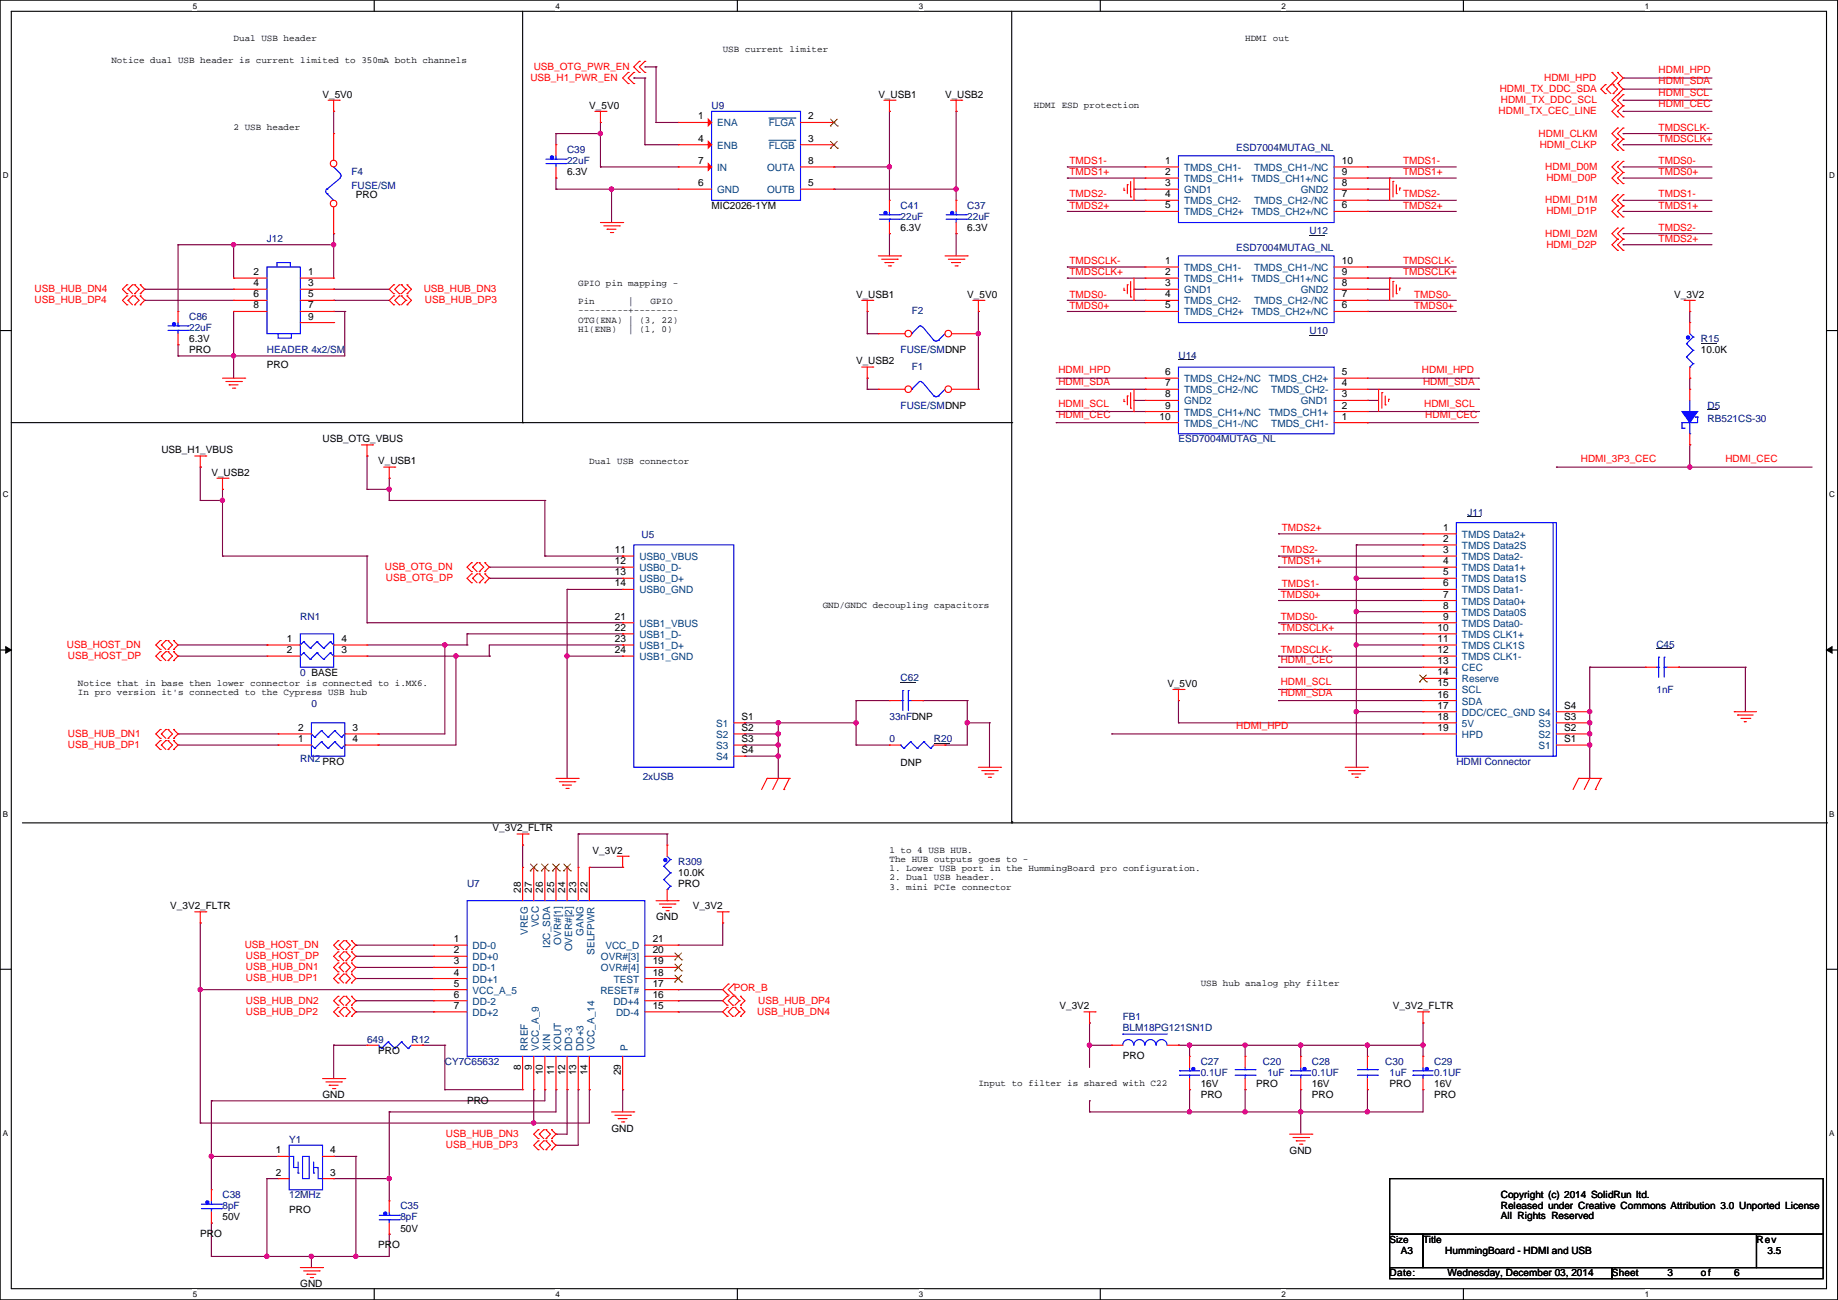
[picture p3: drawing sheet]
<svg xmlns="http://www.w3.org/2000/svg" width="420mm" height="297mm" viewBox="0 0 420 297" stroke-linecap="round" stroke-linejoin="round" font-family="sans-serif">
<defs><g id="words">
<g font-size="2.3" fill="#f00">
<text x="122" y="15.9">USB_OTG_PWR_EN</text>
<text x="379" y="16.8">HDMI_HPD</text>
<text x="121.2" y="18.5">USB_H1_PWR_EN</text>
<text x="342.7" y="21">HDMI_TX_DDC_SDA</text>
<text x="342.9" y="23.6">HDMI_TX_DDC_SCL</text>
<text x="352.8" y="18.5">HDMI_HPD</text>
<text x="379" y="19.3">HDMI_SDA</text>
<text x="379" y="21.8">HDMI_SCL</text>
<text x="342.4" y="26.1">HDMI_TX_CEC_LINE</text>
<text x="379" y="24.4">HDMI_CEC</text>
<text x="379" y="29.9">TMDSCLK-</text>
<text x="351.6" y="31.2">HDMI_CLKM</text>
<text x="351.8" y="33.7">HDMI_CLKP</text>
<text x="379" y="32.4">TMDSCLK+</text>
<text x="244.4" y="37.5">TMDS1-</text>
<text x="244.4" y="40">TMDS1+</text>
<text x="320.6" y="37.5">TMDS1-</text>
<text x="320.6" y="40">TMDS1+</text>
<text x="353.1" y="38.8">HDMI_D0M</text>
<text x="353.4" y="41.3">HDMI_D0P</text>
<text x="379" y="37.5">TMDS0-</text>
<text x="379" y="40">TMDS0+</text>
<text x="244.4" y="45.1">TMDS2-</text>
<text x="244.4" y="47.7">TMDS2+</text>
<text x="320.6" y="45.1">TMDS2-</text>
<text x="320.6" y="47.7">TMDS2+</text>
<text x="353.1" y="46.4">HDMI_D1M</text>
<text x="379" y="45.1">TMDS1-</text>
<text x="379" y="47.7">TMDS1+</text>
<text x="353.4" y="49">HDMI_D1P</text>
<text x="379" y="52.7">TMDS2-</text>
<text x="353.1" y="54">HDMI_D2M</text>
<text x="353.4" y="56.6">HDMI_D2P</text>
<text x="379" y="55.3">TMDS2+</text>
<text x="244.4" y="60.4">TMDSCLK-</text>
<text x="244.4" y="62.9">TMDSCLK+</text>
<text x="320.6" y="60.4">TMDSCLK-</text>
<text x="320.6" y="62.9">TMDSCLK+</text>
<text x="7.9" y="66.7">USB_HUB_DN4</text>
<text x="7.9" y="69.3">USB_HUB_DP4</text>
<text x="96.8" y="66.7">USB_HUB_DN3</text>
<text x="97.1" y="69.3">USB_HUB_DP3</text>
<text x="244.4" y="68">TMDS0-</text>
<text x="244.4" y="70.5">TMDS0+</text>
<text x="323.1" y="70.5">TMDS0+</text>
<text x="323.1" y="68">TMDS0-</text>
<text x="241.9" y="87.9">HDMI_SDA</text>
<text x="241.9" y="85.3">HDMI_HPD</text>
<text x="324.9" y="85.3">HDMI_HPD</text>
<text x="325.2" y="87.9">HDMI_SDA</text>
<text x="241.9" y="95.5">HDMI_CEC</text>
<text x="241.9" y="93">HDMI_SCL</text>
<text x="325.4" y="93">HDMI_SCL</text>
<text x="325.7" y="95.5">HDMI_CEC</text>
<text x="361.2" y="105.7">HDMI_3P3_CEC</text>
<text x="394.3" y="105.7">HDMI_CEC</text>
<text x="292.9" y="121.3">TMDS2+</text>
<text x="87.9" y="130.2">USB_OTG_DN</text>
<text x="292.7" y="126.4">TMDS2-</text>
<text x="292.9" y="128.9">TMDS1+</text>
<text x="88.2" y="132.8">USB_OTG_DP</text>
<text x="292.7" y="136.6">TMDS0+</text>
<text x="292.9" y="134">TMDS1-</text>
<text x="292.7" y="141.6">TMDS0-</text>
<text x="15.3" y="148">USB_HOST_DN</text>
<text x="292.7" y="144.2">TMDSCLK+</text>
<text x="292.7" y="149.3">TMDSCLK-</text>
<text x="15.5" y="150.6">USB_HOST_DP</text>
<text x="292.7" y="151.4">HDMI_CEC</text>
<text x="292.7" y="156.5">HDMI_SCL</text>
<text x="292.7" y="159">HDMI_SDA</text>
<text x="282.5" y="166.6">HDMI_HPD</text>
<text x="15.5" y="170.9">USB_HUB_DP1</text>
<text x="15.5" y="168.3">USB_HUB_DN1</text>
<text x="55.9" y="216.6">USB_HOST_DN</text>
<text x="56.2" y="219.1">USB_HOST_DP</text>
<text x="56.2" y="221.7">USB_HUB_DN1</text>
<text x="56.2" y="224.2">USB_HUB_DP1</text>
<text x="167.7" y="226.5">POR_B</text>
<text x="56.2" y="231.8">USB_HUB_DP2</text>
<text x="56.2" y="229.3">USB_HUB_DN2</text>
<text x="173" y="231.8">USB_HUB_DN4</text>
<text x="173.3" y="229.3">USB_HUB_DP4</text>
<text x="101.9" y="262.3">USB_HUB_DP3</text>
<text x="101.9" y="259.8">USB_HUB_DN3</text>
</g>
<g font-size="2.3">
<text x="73.7" y="22.3">V_5V0</text>
<text x="200.7" y="22.3">V_USB1</text>
<text x="215.9" y="22.3">V_USB2</text>
<text x="134.7" y="24.8">V_5V0</text>
<text x="159.6" y="27.3">1</text>
<text x="184.7" y="27.3">2</text>
<text x="159.6" y="32.4">4</text>
<text x="184.7" y="32.4">3</text>
<text x="129.6" y="40.1">6.3V</text>
<text x="159.6" y="37.5">7</text>
<text x="184.7" y="37.5">8</text>
<text x="266.2" y="37.5">1</text>
<text x="266.2" y="40">2</text>
<text x="306.6" y="40">9</text>
<text x="306.6" y="37.5">10</text>
<text x="81.3" y="45.2">PRO</text>
<text x="159.6" y="42.5">6</text>
<text x="162.6" y="47.7">MIC2026-1YM</text>
<text x="184.7" y="42.5">5</text>
<text x="266.2" y="42.5">3</text>
<text x="266.2" y="45.1">4</text>
<text x="266.2" y="47.6">5</text>
<text x="306.6" y="47.6">6</text>
<text x="306.6" y="45.1">7</text>
<text x="306.6" y="42.5">8</text>
<text x="205.8" y="52.8">6.3V</text>
<text x="221" y="52.8">6.3V</text>
<text x="58" y="62.9">2</text>
<text x="58" y="65.4">4</text>
<text x="70.4" y="62.9">1</text>
<text x="70.4" y="65.4">3</text>
<text x="266.2" y="60.3">1</text>
<text x="266.2" y="62.9">2</text>
<text x="266.2" y="65.4">3</text>
<text x="306.6" y="65.4">8</text>
<text x="306.6" y="62.9">9</text>
<text x="306.6" y="60.3">10</text>
<text x="58" y="67.9">6</text>
<text x="58" y="70.5">8</text>
<text x="70.4" y="67.9">5</text>
<text x="70.4" y="70.5">7</text>
<text x="195.6" y="68">V_USB1</text>
<text x="221" y="68">V_5V0</text>
<text x="266.2" y="67.9">4</text>
<text x="266.2" y="70.5">5</text>
<text x="306.6" y="70.5">6</text>
<text x="306.6" y="67.9">7</text>
<text x="382.6" y="68">V_3V2</text>
<text x="70.4" y="73">9</text>
<text x="43.2" y="78.2">6.3V</text>
<text x="43.2" y="80.7">PRO</text>
<text x="195.6" y="83.3">V_USB2</text>
<text x="388.7" y="80.7">10.0K</text>
<text x="61" y="84">PRO</text>
<text x="266.2" y="85.7">6</text>
<text x="266.2" y="88.3">7</text>
<text x="306.6" y="88.3">4</text>
<text x="306.6" y="85.7">5</text>
<text x="265" y="95.9">10</text>
<text x="266.2" y="90.8">8</text>
<text x="266.2" y="93.3">9</text>
<text x="306.6" y="95.9">1</text>
<text x="306.6" y="93.3">2</text>
<text x="306.6" y="90.8">3</text>
<text x="73.7" y="101">USB_OTG_VBUS</text>
<text x="36.9" y="103.6">USB_H1_VBUS</text>
<text x="86.4" y="106.1">V_USB1</text>
<text x="48.3" y="108.7">V_USB2</text>
<text x="329.7" y="121.3">1</text>
<text x="329.7" y="123.8">2</text>
<text x="140.5" y="126.4">11</text>
<text x="140.5" y="128.9">12</text>
<text x="140.5" y="131.4">13</text>
<text x="329.7" y="126.4">3</text>
<text x="329.7" y="128.9">4</text>
<text x="329.7" y="131.4">5</text>
<text x="140.5" y="134">14</text>
<text x="329.7" y="134">6</text>
<text x="329.7" y="136.5">7</text>
<text x="140.5" y="141.6">21</text>
<text x="329.7" y="141.6">9</text>
<text x="329.7" y="139.1">8</text>
<text x="65.6" y="146.7">1</text>
<text x="65.6" y="149.2">2</text>
<text x="78" y="149.2">3</text>
<text x="78" y="146.7">4</text>
<text x="140.5" y="144.1">22</text>
<text x="140.5" y="146.7">23</text>
<text x="140.5" y="149.2">24</text>
<text x="328.5" y="149.2">12</text>
<text x="328.5" y="146.7">11</text>
<text x="328.5" y="144.1">10</text>
<text x="328.5" y="154.3">14</text>
<text x="328.5" y="151.8">13</text>
<text x="266.7" y="156.9">V_5V0</text>
<text x="328.5" y="161.9">17</text>
<text x="328.5" y="159.4">16</text>
<text x="328.5" y="156.8">15</text>
<text x="357.4" y="161.9">S4</text>
<text x="68.1" y="167">2</text>
<text x="80.6" y="167">3</text>
<text x="169.5" y="164.5">S1</text>
<text x="169.5" y="167">S2</text>
<text x="328.5" y="167">19</text>
<text x="328.5" y="164.5">18</text>
<text x="357.4" y="167">S2</text>
<text x="357.4" y="164.5">S3</text>
<text x="68.1" y="169.5">1</text>
<text x="80.6" y="169.5">4</text>
<text x="169.5" y="169.5">S3</text>
<text x="169.5" y="172.1">S4</text>
<text x="357.4" y="169.5">S1</text>
<text x="205.8" y="175">DNP</text>
<text x="112.6" y="189.9">V_3V2_FLTR</text>
<text x="135.4" y="195">V_3V2</text>
<text x="155" y="200.1">10.0K</text>
<text x="155" y="202.6">PRO</text>
<text x="38.9" y="207.7">V_3V2_FLTR</text>
<text x="119" y="204" transform="rotate(-90 119 204)">28</text>
<text x="121.5" y="204" transform="rotate(-90 121.5 204)">27</text>
<text x="124.1" y="204" transform="rotate(-90 124.1 204)">26</text>
<text x="126.6" y="204" transform="rotate(-90 126.6 204)">25</text>
<text x="129.2" y="204" transform="rotate(-90 129.2 204)">24</text>
<text x="131.7" y="204" transform="rotate(-90 131.7 204)">23</text>
<text x="134.2" y="204" transform="rotate(-90 134.2 204)">22</text>
<text x="158.3" y="207.7">V_3V2</text>
<text x="103.7" y="215.3">1</text>
<text x="149.1" y="215.3">21</text>
<text x="149.9" y="210.3">GND</text>
<text x="103.7" y="217.8">2</text>
<text x="103.7" y="220.3">3</text>
<text x="149.1" y="220.3">19</text>
<text x="149.1" y="217.8">20</text>
<text x="103.7" y="222.9">4</text>
<text x="103.7" y="225.4">5</text>
<text x="103.7" y="228">6</text>
<text x="149.1" y="228">16</text>
<text x="149.1" y="225.4">17</text>
<text x="149.1" y="222.9">18</text>
<text x="103.7" y="230.5">7</text>
<text x="149.1" y="230.5">15</text>
<text x="242.1" y="230.6">V_3V2</text>
<text x="318.3" y="230.6">V_3V2_FLTR</text>
<text x="86.4" y="240.7">PRO</text>
<text x="119" y="244.4" transform="rotate(-90 119 244.4)">8</text>
<text x="121.5" y="244.4" transform="rotate(-90 121.5 244.4)">9</text>
<text x="124.1" y="245.7" transform="rotate(-90 124.1 245.7)">10</text>
<text x="126.6" y="245.7" transform="rotate(-90 126.6 245.7)">11</text>
<text x="129.2" y="245.7" transform="rotate(-90 129.2 245.7)">12</text>
<text x="131.7" y="245.7" transform="rotate(-90 131.7 245.7)">13</text>
<text x="134.2" y="245.7" transform="rotate(-90 134.2 245.7)">14</text>
<text x="141.9" y="245.7" transform="rotate(-90 141.9 245.7)">29</text>
<text x="256.6" y="242">PRO</text>
<text x="73.7" y="250.9">GND</text>
<text x="274.4" y="248.4">16V</text>
<text x="274.4" y="250.9">PRO</text>
<text x="287.1" y="248.4">PRO</text>
<text x="299.8" y="248.4">16V</text>
<text x="299.8" y="250.9">PRO</text>
<text x="317.5" y="248.4">PRO</text>
<text x="327.7" y="248.4">16V</text>
<text x="327.7" y="250.9">PRO</text>
<text x="106.7" y="252.2">PRO</text>
<text x="63" y="263.5">1</text>
<text x="75.5" y="263.5">4</text>
<text x="139.7" y="258.5">GND</text>
<text x="294.7" y="263.6">GND</text>
<text x="63" y="268.6">2</text>
<text x="75.5" y="268.6">3</text>
<text x="342.9" y="273.8">Copyright (c) 2014 SolidRun ltd.</text>
<text x="50.8" y="278.8">50V</text>
<text x="66.1" y="277.1">PRO</text>
<text x="91.5" y="281.4">50V</text>
<text x="342.9" y="276.1">Released under Creative Commons Attribution 3.0 Unported License</text>
<text x="342.9" y="278.5">All Rights Reserved</text>
<text x="45.8" y="282.6">PRO</text>
<text x="86.4" y="285.2">PRO</text>
<text x="320.1" y="286.5">A3</text>
<text x="325.2" y="283.9">Title</text>
<text x="330.2" y="286.5">HummingBoard - HDMI and USB</text>
<text x="401.4" y="283.9">Rev</text>
<text x="403.9" y="286.5">3.5</text>
<text x="317.5" y="291.5">Date:</text>
<text x="330.8" y="291.5">Wednesday, December 03, 2014</text>
<text x="368.3" y="291.5">Sheet</text>
<text x="381" y="291.5">3</text>
<text x="388.7" y="291.5">of</text>
<text x="396.3" y="291.5">6</text>
<text x="68.6" y="294.1">GND</text>
</g>
<g font-size="2.3" fill="#000080">
<text x="162.6" y="24.8">U9</text>
<text x="129.6" y="35">C39</text>
<text x="282.5" y="34.5">ESD7004MUTAG_NL</text>
<text x="80.3" y="40.1">F4</text>
<text x="129.6" y="37.5">22uF</text>
<text x="80.3" y="43.1">FUSE/SM</text>
<text x="205.8" y="47.7">C41</text>
<text x="221" y="47.7">C37</text>
<text x="205.8" y="50.2">22uF</text>
<text x="221" y="50.2">22uF</text>
<text x="299.3" y="53.5">U12</text>
<text x="61" y="55.3">J12</text>
<text x="282.5" y="57.3">ESD7004MUTAG_NL</text>
<text x="208.3" y="71.8">F2</text>
<text x="43.2" y="73.1">C86</text>
<text x="43.2" y="75.6">22uF</text>
<text x="299.3" y="76.4">U10</text>
<text x="61" y="80.7">HEADER 4x2/SM</text>
<text x="205.8" y="80.7">FUSE/SMDNP</text>
<text x="269.3" y="82">U14</text>
<text x="388.7" y="78.2">R15</text>
<text x="208.3" y="84.5">F1</text>
<text x="205.8" y="93.4">FUSE/SMDNP</text>
<text x="390.2" y="93.4">D5</text>
<text x="269.3" y="101">ESD7004MUTAG_NL</text>
<text x="390.2" y="96.5">RB521CS-30</text>
<text x="335.3" y="117.8">J11</text>
<text x="146.6" y="122.9">U5</text>
<text x="68.6" y="141.7">RN1</text>
<text x="378.5" y="148">C45</text>
<text x="68.6" y="154.4">0 BASE</text>
<text x="205.8" y="155.6">C62</text>
<text x="71.2" y="161.5">0</text>
<text x="378.5" y="158.4">1nF</text>
<text x="203.2" y="164.5">33nFDNP</text>
<text x="203.2" y="169.6">0</text>
<text x="213.4" y="169.6">R20</text>
<text x="68.6" y="174.2">RN2 PRO</text>
<text x="146.9" y="178.3">2xUSB</text>
<text x="332.8" y="174.7">HDMI Connector</text>
<text x="155" y="197.6">R309</text>
<text x="106.7" y="202.6">U7</text>
<text x="256.6" y="233.1">FB1</text>
<text x="83.9" y="238.2">649</text>
<text x="94" y="238.2">R12</text>
<text x="256.6" y="235.7">BLM18PG121SN1D</text>
<text x="101.6" y="243.3">CY7C65632</text>
<text x="274.4" y="243.3">C27</text>
<text x="274.4" y="245.8">0.1UF</text>
<text x="288.6" y="243.3">C20</text>
<text x="289.6" y="245.8">1uF</text>
<text x="299.8" y="243.3">C28</text>
<text x="299.8" y="245.8">0.1UF</text>
<text x="316.5" y="243.3">C30</text>
<text x="317.5" y="245.8">1uF</text>
<text x="327.7" y="243.3">C29</text>
<text x="327.7" y="245.8">0.1UF</text>
<text x="66.1" y="261.1">Y1</text>
<text x="50.8" y="273.8">C38</text>
<text x="66.1" y="273.8">12MHz</text>
<text x="50.8" y="276.3">8pF</text>
<text x="91.5" y="276.3">C35</text>
<text x="91.5" y="278.8">8pF</text>
</g>
<g font-size="2.3" fill="#004080">
<text x="163.9" y="28.9">ENA</text>
<text x="175.7" y="28.9">FLGA</text>
<text x="163.9" y="34">ENB</text>
<text x="175.7" y="34">FLGB</text>
<text x="163.9" y="39.1">IN</text>
<text x="175.3" y="39.1">OUTA</text>
<text x="270.6" y="39.1">TMDS_CH1-</text>
<text x="270.6" y="41.6">TMDS_CH1+</text>
<text x="286" y="41.6">TMDS_CH1+/NC</text>
<text x="286.6" y="39.1">TMDS_CH1-/NC</text>
<text x="163.9" y="44.1">GND</text>
<text x="175.3" y="44.1">OUTB</text>
<text x="270.6" y="44.1">GND1</text>
<text x="270.6" y="46.7">TMDS_CH2-</text>
<text x="286.6" y="46.7">TMDS_CH2-/NC</text>
<text x="297.2" y="44.1">GND2</text>
<text x="270.6" y="49.2">TMDS_CH2+</text>
<text x="286" y="49.2">TMDS_CH2+/NC</text>
<text x="270.6" y="61.9">TMDS_CH1-</text>
<text x="270.6" y="64.5">TMDS_CH1+</text>
<text x="286" y="64.5">TMDS_CH1+/NC</text>
<text x="286.6" y="61.9">TMDS_CH1-/NC</text>
<text x="270.6" y="67">GND1</text>
<text x="270.6" y="69.5">TMDS_CH2-</text>
<text x="286.6" y="69.5">TMDS_CH2-/NC</text>
<text x="297.2" y="67">GND2</text>
<text x="270.6" y="72.1">TMDS_CH2+</text>
<text x="286" y="72.1">TMDS_CH2+/NC</text>
<text x="270.6" y="87.3">TMDS_CH2+/NC</text>
<text x="270.6" y="89.9">TMDS_CH2-/NC</text>
<text x="289.9" y="87.3">TMDS_CH2+</text>
<text x="290.5" y="89.9">TMDS_CH2-</text>
<text x="270.6" y="92.4">GND2</text>
<text x="270.6" y="94.9">TMDS_CH1+/NC</text>
<text x="289.9" y="94.9">TMDS_CH1+</text>
<text x="297.2" y="92.4">GND1</text>
<text x="270.6" y="97.5">TMDS_CH1-/NC</text>
<text x="290.5" y="97.5">TMDS_CH1-</text>
<text x="334.1" y="122.9">TMDS Data2+</text>
<text x="334.1" y="125.4">TMDS Data2S</text>
<text x="146.1" y="128">USB0_VBUS</text>
<text x="146.1" y="130.5">USB0_D-</text>
<text x="334.1" y="128">TMDS Data2-</text>
<text x="334.1" y="130.5">TMDS Data1+</text>
<text x="146.1" y="133">USB0_D+</text>
<text x="146.1" y="135.6">USB0_GND</text>
<text x="334.1" y="133">TMDS Data1S</text>
<text x="334.1" y="135.6">TMDS Data1-</text>
<text x="146.1" y="143.2">USB1_VBUS</text>
<text x="334.1" y="138.1">TMDS Data0+</text>
<text x="334.1" y="143.2">TMDS Data0-</text>
<text x="334.1" y="140.7">TMDS Data0S</text>
<text x="146.1" y="145.7">USB1_D-</text>
<text x="146.1" y="148.3">USB1_D+</text>
<text x="334.1" y="148.3">TMDS CLK1S</text>
<text x="334.1" y="145.7">TMDS CLK1+</text>
<text x="146.1" y="150.8">USB1_GND</text>
<text x="334.1" y="155.9">Reserve</text>
<text x="334.1" y="153.4">CEC</text>
<text x="334.1" y="150.8">TMDS CLK1-</text>
<text x="334.1" y="161">SDA</text>
<text x="334.1" y="158.4">SCL</text>
<text x="163.6" y="166.1">S1</text>
<text x="334.1" y="166.1">5V</text>
<text x="334.1" y="163.5">DDC/CEC_GND S4</text>
<text x="351.6" y="166.1">S3</text>
<text x="163.6" y="168.6">S2</text>
<text x="163.6" y="171.1">S3</text>
<text x="163.6" y="173.7">S4</text>
<text x="334.1" y="168.6">HPD</text>
<text x="351.6" y="168.6">S2</text>
<text x="351.6" y="171.1">S1</text>
<text x="120.6" y="213.5" transform="rotate(-90 120.6 213.5)">VREG</text>
<text x="123.1" y="211.9" transform="rotate(-90 123.1 211.9)">VCC</text>
<text x="128.2" y="215.8" transform="rotate(-90 128.2 215.8)">OVR#[1]</text>
<text x="133.3" y="213.8" transform="rotate(-90 133.3 213.8)">GANG</text>
<text x="108" y="216.9">DD-0</text>
<text x="108" y="219.4">DD+0</text>
<text x="108" y="221.9">DD-1</text>
<text x="125.7" y="216.6" transform="rotate(-90 125.7 216.6)">I2C_SDA</text>
<text x="130.8" y="217.3" transform="rotate(-90 130.8 217.3)">OVER#[2]</text>
<text x="135.8" y="218.1" transform="rotate(-90 135.8 218.1)">SELFPWR</text>
<text x="137.3" y="221.9">OVR#[4]</text>
<text x="137.3" y="219.4">OVR#[3]</text>
<text x="138.3" y="216.9">VCC_D</text>
<text x="108" y="224.5">DD+1</text>
<text x="108" y="227">VCC_A_5</text>
<text x="137.2" y="227">RESET#</text>
<text x="140.3" y="224.5">TEST</text>
<text x="108" y="229.6">DD-2</text>
<text x="108" y="232.1">DD+2</text>
<text x="140.2" y="229.6">DD+4</text>
<text x="140.8" y="232.1">DD-4</text>
<text x="120.6" y="240.1" transform="rotate(-90 120.6 240.1)">RREF</text>
<text x="123.1" y="240.1" transform="rotate(-90 123.1 240.1)">VCC_A_9</text>
<text x="125.7" y="240.1" transform="rotate(-90 125.7 240.1)">XIN</text>
<text x="128.2" y="240.1" transform="rotate(-90 128.2 240.1)">XOUT</text>
<text x="130.8" y="240.1" transform="rotate(-90 130.8 240.1)">DD-3</text>
<text x="133.3" y="240.1" transform="rotate(-90 133.3 240.1)">DD+3</text>
<text x="135.8" y="240.1" transform="rotate(-90 135.8 240.1)">VCC_A_14</text>
<text x="143.5" y="240.1" transform="rotate(-90 143.5 240.1)">P</text>
</g>
<text font-size="2.2" x="317.5" y="283.9">Size</text>
<g font-size="2.1">
<text x="53.4" y="9.4">Dual USB header</text>
<text x="165.1" y="11.9">USB current limiter</text>
<text x="284.5" y="9.4">HDMI out</text>
<text x="25.4" y="14.5">Notice dual USB header is current limited to 350mA both channels</text>
<text x="53.4" y="29.7">2 USB header</text>
<text x="236.3" y="24.6">HDMI ESD protection</text>
<text x="132.1" y="65.3">GPIO pin mapping -</text>
<text x="132.1" y="69.5">Pin</text>
<text x="132.1" y="71.6">---------+--------</text>
<text x="143.6" y="69.5">|</text>
<text x="148.6" y="69.5">GPIO</text>
<text x="132.1" y="73.7">OTG(ENA) | (3, 22)</text>
<text x="132.1" y="75.8">H1(ENB)</text>
<text x="143.6" y="75.8">| (1, 0)</text>
<text x="134.7" y="105.9">Dual USB connector</text>
<text x="188" y="138.9">GND/GNDC decoupling capacitors</text>
<text x="17.8" y="156.7">Notice that in base then lower connector is connected to i.MX6.</text>
<text x="17.8" y="158.8">In pro version it's connected to the Cypress USB hub</text>
<text x="203.2" y="194.8">1 to 4 USB HUB.</text>
<text x="203.2" y="196.9">The HUB outputs goes to -</text>
<text x="203.2" y="199">1. Lower USB port in the HummingBoard pro configuration.</text>
<text x="203.2" y="201.2">2. Dual USB header.</text>
<text x="203.2" y="203.3">3. mini PCIe connector</text>
<text x="274.4" y="225.3">USB hub analog phy filter</text>
<text x="223.6" y="248.1">Input to filter is shared with C22</text>
</g>
<g font-size="1.8">
<text x="44" y="2">5</text>
<text x="127" y="2">4</text>
<text x="209.9" y="2">3</text>
<text x="292.9" y="2">2</text>
<text x="375.8" y="2">1</text>
<text x=".7" y="40.7">D</text>
<text x="418" y="40.7">D</text>
<text x=".7" y="113.6">C</text>
<text x="418" y="113.6">C</text>
<text x=".7" y="186.6">B</text>
<text x="418" y="186.6">B</text>
<text x=".7" y="259.6">A</text>
<text x="418" y="259.6">A</text>
<text x="44" y="296.4">5</text>
<text x="127" y="296.4">4</text>
<text x="209.9" y="296.4">3</text>
<text x="292.9" y="296.4">2</text>
<text x="375.8" y="296.4">1</text>
</g>
</g></defs>
<path d="M0 0h419.9v297h-419.9zM2.6 2.6h414.8v291.8h-414.8z" fill="none" stroke="#000" stroke-width=".25"/>
<g fill="#fff">
<path d="M44 .3h1.1v2.1h-1.1z"/>
<path d="M44 294.7h1.1v2.1h-1.1z"/>
</g>
<path d="M85.5 0v2.6M85.5 294.4v2.6" fill="none" stroke="#000" stroke-width=".25"/>
<g fill="#fff">
<path d="M127 .3h1v2.1h-1z"/>
<path d="M127 294.7h1v2.1h-1z"/>
</g>
<path d="M168.5 0v2.6M168.5 294.4v2.6" fill="none" stroke="#000" stroke-width=".25"/>
<g fill="#fff">
<path d="M209.9 .3h1.1v2.1h-1.1z"/>
<path d="M209.9 294.7h1.1v2.1h-1.1z"/>
</g>
<path d="M251.4 0v2.6M251.4 294.4v2.6" fill="none" stroke="#000" stroke-width=".25"/>
<g fill="#fff">
<path d="M292.9 .3h1v2.1h-1z"/>
<path d="M292.9 294.7h1v2.1h-1z"/>
</g>
<path d="M334.4 0v2.6M334.4 294.4v2.6" fill="none" stroke="#000" stroke-width=".25"/>
<g fill="#fff">
<path d="M375.8 .3h1.1v2.1h-1.1z"/>
<path d="M375.8 294.7h1.1v2.1h-1.1z"/>
<path d="M.7 39h1.4v2.1h-1.4z"/>
<path d="M418 39h1.4v2.1h-1.4z"/>
<path d="M.7 112h1.4v2.1h-1.4z"/>
<path d="M418 112h1.4v2.1h-1.4z"/>
</g>
<path d="M0 75.5h2.6M417.4 75.5h2.5" fill="none" stroke="#000" stroke-width=".25"/>
<g fill="#fff">
<path d="M.7 185h1v2.1h-1z"/>
<path d="M418 185h1.1v2.1h-1.1z"/>
</g>
<path d="M0 148.5h2.6M417.4 148.5h2.5" fill="none" stroke="#000" stroke-width=".25"/>
<path d="M1.3 147.7l1.3 .8-1.3 .7zM417.4 148.5l1.2-.8v1.5z" fill="#000" stroke="#000" stroke-width=".23"/>
<g fill="#fff">
<path d="M.7 257.9h1v2.1h-1z"/>
<path d="M418 257.9h1.1v2.1h-1.1z"/>
</g>
<g fill="none" stroke="#000" stroke-width=".25">
<path d="M119.4 2.6v94M231.2 2.6v185.1M2.6 96.6h228.6M119.4 96.6h.1M231.2 96.6h.1M5.1 188h412.3M231.2 187.7h.1M231.2 188h.1M417.4 188h.1M0 221.4h2.6M417.4 221.4h2.5M317.5 269.3h99.1v12.7h-99.1z"/>
<path d="M317.5 282h7.7v7.6h-7.7zM317.5 289.6h50.8v2.5h-50.8zM325.2 282h76.2v7.6h-76.2zM368.3 289.6h48.3v2.5h-48.3zM401.4 282h15.2v7.6h-15.2z"/>
</g>
<g fill="none" stroke="#800040" stroke-width=".25">
<path d="M144.8 17.8h.1M144.8 17.8h2.6M147.4 17.8h.1M147.4 15.3h.1M147.4 17.8v15.3M147.4 15.3h2.5M149.9 15.3h.1M149.9 15.3v12.7M370.9 17.8h.1M370.9 17.8h20.3M76.2 25.4h.1M76.2 25.4v5.1"/>
<path d="M127 30.5h.1M127 30.5h10.2M127 30.5v2.6M137.2 38.1h.1M137.2 30.5h.1M137.2 28h.1M137.2 38.1h17.8M137.2 28v10.1M147.4 33.1h.1M147.4 33.1h7.6M149.9 28h.1M149.9 28h5.1"/>
<path d="M190.5 38.1h.1M190.5 38.1h12.7M203.2 38.1h.1M203.2 25.4h.1M203.2 25.4v20.4M218.5 25.4h.1M218.5 25.4v20.4M243.9 38.1h.1M243.9 38.1h17.8M312.5 38.1h.1M312.5 38.1h20.3M370.9 20.4h.1"/>
<path d="M370.9 22.9h.1M370.9 25.4h.1M370.9 30.5h.1M370.9 33.1h.1M370.9 38.1h.1M370.9 38.1h20.3M370.9 20.4h20.3M370.9 22.9h20.3M370.9 25.4h20.3M370.9 30.5h20.3M370.9 33.1h20.3M40.7 55.9h.1"/>
<path d="M40.7 55.9h35.5M40.7 55.9v15.3M53.4 55.9h.1M53.4 55.9v7.6M76.2 53.4h.1M76.2 55.9h.1M76.2 53.4v10.1M127 40.7h.1M127 43.2h.1M127 43.2h28M127 40.7v2.5M139.7 43.2h.1"/>
<path d="M139.7 43.2v7.6M190.5 43.2h.1M190.5 43.2h28M203.2 53.4h.1M203.2 53.4v5.1M218.5 43.2h.1M218.5 53.4h.1M218.5 53.4v5.1M243.9 40.7h.1M243.9 45.8h.1M243.9 48.3h.1M243.9 40.7h17.8"/>
<path d="M243.9 45.8h17.8M243.9 48.3h17.8M259.1 43.2h.1M259.1 43.2h2.6M312.5 40.7h.1M312.5 45.8h.1M312.5 43.2h.1M312.5 48.3h.1M312.5 40.7h20.3M312.5 43.2h5M312.5 45.8h20.3M312.5 48.3h20.3"/>
<path d="M370.9 40.7h.1M370.9 45.8h.1M370.9 48.3h.1M370.9 53.4h.1M370.9 55.9h.1M370.9 40.7h20.3M370.9 45.8h20.3M370.9 48.3h20.3M370.9 53.4h20.3M370.9 55.9h20.3M33.1 66.1h.1M33.1 68.6h.1"/>
<path d="M33.1 66.1h20.3M33.1 68.6h20.3M40.7 78.8h.1M40.7 78.8v2.5M53.4 71.2h.1M53.4 71.2v15.2M76.2 66.1h.1M76.2 68.6h.1M76.2 71.2h.1M76.2 71.2h2.6M76.2 66.1h12.7M76.2 68.6h12.7"/>
<path d="M78.8 71.2h.1M78.8 71.2v10.1h-38.1M198.2 71.2h.1M198.2 76.2h.1M198.2 71.2v5M198.2 76.2h2.5M223.6 71.2h.1M223.6 71.2v17.7M243.9 68.6h.1M243.9 71.2h.1M243.9 61h.1M243.9 63.5h.1"/>
<path d="M243.9 71.2h17.8M243.9 68.6h17.8M243.9 61h17.8M243.9 63.5h17.8M259.1 66.1h.1M259.1 66.1h2.6M312.5 71.2h.1M312.5 66.1h.1M312.5 68.6h.1M312.5 61h.1M312.5 63.5h.1M312.5 71.2h20.3"/>
<path d="M312.5 66.1h5M312.5 68.6h20.3M312.5 61h20.3M312.5 63.5h20.3M386.1 71.2h.1M386.1 71.2v2.5M40.7 81.3h.1M53.4 81.3h.1M198.2 86.4h.1M198.2 88.9h.1M198.2 88.9h2.5M198.2 86.4v2.5"/>
<path d="M223.6 88.9h.1M241.3 96.6h.1M241.3 88.9h20.4M241.3 86.4h20.4M241.3 96.6h20.4M241.3 94h20.4M259.1 91.5h.1M259.1 91.5h2.6M261.7 88.9h.1M261.7 86.4h.1M261.7 94h.1M312.5 96.6h.1"/>
<path d="M312.5 91.5h.1M312.5 88.9h25.4M312.5 86.4h25.4M312.5 96.6h25.4M312.5 94h25.4M312.5 91.5h2.5M337.9 88.9h.1M337.9 86.4h.1M337.9 94h.1M386.1 86.4h.1M386.1 86.4v2.5M45.8 106.7h.1"/>
<path d="M45.8 114.3h.1M45.8 106.7v7.6M45.8 114.3h5M50.8 111.8h.1M50.8 111.8v15.2M83.9 104.2h.1M83.9 111.8h.1M83.9 104.2v7.6M83.9 111.8h5M88.9 109.3h.1M88.9 114.3h.1M88.9 109.3v5"/>
<path d="M88.9 114.3h35.6M124.5 114.3h.1M124.5 114.3v12.7M355.6 106.7h.1M355.6 106.7h58.5M386.1 106.7h.1M386.1 101.6h.1M386.1 101.6v5.1M50.8 127h.1M50.8 127h33.1M83.9 127h.1M83.9 127v15.3"/>
<path d="M111.8 132.1h.1M111.8 129.6h.1M111.8 132.1h30.5M111.8 129.6h30.5M124.5 127h.1M124.5 127h17.8M129.6 134.7h.1M129.6 134.7h12.7M129.6 134.7v43.1M142.3 127h.1M292.1 137.2h.1M292.1 129.6h.1"/>
<path d="M292.1 134.7h.1M292.1 122h.1M292.1 127h.1M292.1 137.2h33.1M292.1 129.6h33.1M292.1 134.7h33.1M292.1 122h33.1M292.1 127h33.1M309.9 132.1h.1M309.9 139.7h.1M309.9 124.5h.1M309.9 132.1h15.3"/>
<path d="M309.9 124.5v50.8M309.9 139.7h15.3M309.9 124.5h15.3M40.7 149.9h.1M40.7 149.9h20.3M40.7 147.4h20.3M61 147.4h.1M83.9 142.3h.1M83.9 149.9h27.9M83.9 147.4h22.8M83.9 142.3h58.4M101.6 147.4h.1"/>
<path d="M101.6 147.4v20.3h-15.2M104.2 149.9h.1M104.2 149.9v20.3h-17.8M106.7 144.8h.1M106.7 147.4h.1M106.7 144.8h35.6M106.7 144.8v2.6M111.8 149.9h.1M129.6 149.9h.1M129.6 149.9h12.7M142.3 147.4h.1M142.3 144.8h.1"/>
<path d="M142.3 142.3h.1M142.3 147.4h-30.5v2.5M292.1 152.4h.1M292.1 144.8h.1M292.1 149.9h.1M292.1 142.3h.1M292.1 157.5h.1M292.1 152.4h33.1M292.1 144.8h33.1M292.1 149.9h33.1M292.1 142.3h33.1M292.1 157.5h33.1"/>
<path d="M309.9 147.4h.1M309.9 147.4h15.3M363.3 152.4h.1M363.3 152.4h12.7M363.3 152.4v25.4M383.6 152.4h.1M383.6 152.4h15.2M398.8 152.4h.1M398.8 152.4v10.2M40.7 167.7h.1M40.7 170.2h.1M40.7 167.7h22.8"/>
<path d="M40.7 170.2h22.8M86.4 167.7h.1M86.4 170.2h.1M129.6 177.8h.1M170.2 165.1h.1M170.2 172.8h.1M170.2 170.2h.1M170.2 165.1h25.4M170.2 167.7h7.6M170.2 172.8h7.6M170.2 170.2h7.6M177.8 170.2h.1"/>
<path d="M177.8 167.7h.1M177.8 165.1h.1M177.8 177.8h.1M177.8 165.1v12.7M195.6 160.1h.1M195.6 165.1h.1M195.6 170.2h.1M195.6 170.2h7.6M195.6 160.1h7.6M195.6 160.1v10.1M210.9 160.1h.1M210.9 160.1h10.1"/>
<path d="M215.9 170.2h.1M221 165.1h.1M221 160.1h.1M221 165.1h5.1M221 160.1v10.1h-5.1M226.1 165.1h.1M226.1 165.1v10.2M254 167.7h.1M254 167.7h71.2M269.3 165.1h.1M269.3 160.1h.1M269.3 165.1h55.9"/>
<path d="M269.3 160.1v5M292.1 160.1h.1M292.1 160.1h33.1M309.9 162.6h.1M309.9 162.6h15.3M363.3 162.6h.1M363.3 165.1h.1M363.3 167.7h.1M363.3 170.2h.1M119.4 193.1h.1M119.4 193.1v5.1M132.1 190.5h.1"/>
<path d="M132.1 190.5v7.7M132.1 190.5h20.3M134.7 198.2h7.6M142.3 198.2h.1M152.4 190.5h.1M152.4 190.5v2.6M45.8 210.9h.1M45.8 210.9v45.7M81.3 215.9h.1M81.3 218.5h.1M81.3 215.9h17.8M81.3 218.5h17.8"/>
<path d="M155 215.9h.1M165.1 210.9h.1M165.1 210.9v5h-10.1M45.8 226.1h.1M45.8 226.1h53.3M76.2 238.8h.1M76.2 238.8v7.6M76.2 238.8h7.7M81.3 221h.1M81.3 223.6h.1M81.3 228.6h.1M81.3 231.2h.1"/>
<path d="M81.3 221h17.8M81.3 223.6h17.8M81.3 228.6h17.8M81.3 231.2h17.8M96.6 238.8h.1M96.6 238.8h5M101.6 238.8h.1M101.6 238.8v10.2M155 226.1h.1M155 228.6h.1M155 231.2h.1M155 228.6h10.1"/>
<path d="M155 231.2h10.1M155 226.1h10.1M249 238.8h.1M249 233.7h.1M249 238.8h5M249 233.7v10.2M269.3 238.8h.1M269.3 238.8h55.9M271.8 238.8h.1M271.8 238.8v2.5M284.5 238.8h.1M284.5 238.8v2.5"/>
<path d="M297.2 238.8h.1M297.2 238.8v2.5M312.5 238.8h.1M312.5 238.8v2.5M325.2 238.8h.1M325.2 233.7h.1M325.2 233.7v7.6M45.8 256.6h.1M48.3 251.5h.1M48.3 251.5v20.3M88.9 254h.1M88.9 254v20.4"/>
<path d="M101.6 249h.1M101.6 249h17.8M122 249h.1M122 256.6h.1M122 249v7.6M124.5 249h.1M124.5 249v2.5h-76.2M127 259.1h.1M127 249h.1M127 249v5h-38.1M129.6 249h.1M129.6 249v10.1h-2.6"/>
<path d="M132.1 249h.1M132.1 249v12.7h-5.1M134.7 249h.1M134.7 249v7.6h-88.9M142.3 249h.1M142.3 249v5M249 251.5h.1M249 254h.1M249 251.5v2.5M271.8 249h.1M271.8 254h.1M271.8 249v5"/>
<path d="M284.5 249h.1M284.5 254h.1M284.5 249v5M297.2 249h.1M297.2 254h.1M297.2 249v10.1M312.5 249h.1M312.5 254h.1M312.5 249v5M325.2 249h.1M325.2 249v5h-76.2M48.3 279.4h.1"/>
<path d="M48.3 264.2h.1M48.3 279.4v7.7M48.3 264.2h15.2M61 269.3h.1M61 269.3h2.5M61 269.3v17.8M76.2 264.2h.1M76.2 269.3h.1M76.2 264.2h5.1M76.2 269.3h12.7M81.3 264.2h.1M81.3 264.2v22.9"/>
<path d="M88.9 269.3h.1M127 261.7h.1M48.3 287.1h.1M61 287.1h.1M71.2 287.1h.1M71.2 287.1v2.5M81.3 287.1h.1M88.9 282h.1M88.9 282v5.1h-40.6"/>
</g>
<g fill="#f0f" stroke="#f0f" stroke-width=".25">
<circle cx="309.9" cy="132.1" r=".49"/>
<circle cx="309.9" cy="139.7" r=".49"/>
<circle cx="363.2" cy="165.1" r=".49"/>
<circle cx="363.2" cy="162.6" r=".49"/>
<circle cx="363.2" cy="170.2" r=".49"/>
<circle cx="363.2" cy="167.7" r=".49"/>
<circle cx="177.8" cy="170.2" r=".49"/>
<circle cx="177.8" cy="167.7" r=".49"/>
<circle cx="177.8" cy="172.7" r=".49"/>
<circle cx="50.8" cy="114.3" r=".49"/>
<circle cx="386.1" cy="106.7" r=".49"/>
<circle cx="195.6" cy="165.1" r=".49"/>
<circle cx="221" cy="165.1" r=".49"/>
<circle cx="177.8" cy="165.1" r=".49"/>
<circle cx="309.9" cy="162.6" r=".49"/>
<circle cx="309.9" cy="147.3" r=".49"/>
<circle cx="129.6" cy="149.9" r=".49"/>
<circle cx="88.9" cy="111.8" r=".49"/>
<circle cx="101.6" cy="147.3" r=".49"/>
<circle cx="104.2" cy="149.9" r=".49"/>
<circle cx="218.5" cy="43.2" r=".49"/>
<circle cx="137.2" cy="30.5" r=".49"/>
<circle cx="139.7" cy="43.2" r=".49"/>
<circle cx="203.2" cy="38.1" r=".49"/>
<circle cx="223.5" cy="76.2" r=".49"/>
<circle cx="76.2" cy="55.9" r=".49"/>
<circle cx="53.4" cy="55.9" r=".49"/>
<circle cx="53.4" cy="81.3" r=".49"/>
<circle cx="45.7" cy="226.1" r=".49"/>
<circle cx="121.9" cy="256.6" r=".49"/>
<circle cx="71.1" cy="287" r=".49"/>
<circle cx="61" cy="287" r=".49"/>
<circle cx="81.3" cy="287" r=".49"/>
<circle cx="88.9" cy="269.3" r=".49"/>
<circle cx="48.3" cy="264.2" r=".49"/>
<circle cx="297.2" cy="238.8" r=".49"/>
<circle cx="284.5" cy="238.8" r=".49"/>
<circle cx="325.1" cy="238.8" r=".49"/>
<circle cx="312.4" cy="238.8" r=".49"/>
<circle cx="271.8" cy="238.8" r=".49"/>
<circle cx="312.4" cy="254" r=".49"/>
<circle cx="297.2" cy="254" r=".49"/>
<circle cx="284.5" cy="254" r=".49"/>
<circle cx="248.9" cy="238.8" r=".49"/>
<circle cx="271.8" cy="254" r=".49"/>
</g>
<g fill="none" stroke="#f00" stroke-width=".25">
<path d="M143.6 16.6h.1M143.6 19.1h.1M143.6 16.6l-1.3 1.2 1.3 1.3M144.8 16.6h.1M144.8 19.1h.1M144.8 16.6l-1.2 1.2 1.2 1.3M146.1 14h.1M146.1 16.6h.1M146.1 14l-1.3 1.3 1.3 1.3M147.4 14h.1M147.4 16.6h.1M147.4 14l-1.3 1.3 1.3 1.3"/>
<path d="M366.8 19.3h.1M366.8 19.3l-1 1.1 1 1M368.1 19.3h.1M368.1 19.3l-1 1.1M368.3 19.1h.1M368.3 16.6h.1M368.3 16.6l1.3 1.2-1.3 1.3M368.6 19.3h.1M368.6 19.3l1 1.1-1 1M369.6 16.6h.1M369.6 19.1h.1M369.6 16.6l1.3 1.2-1.3 1.3"/>
<path d="M369.9 19.3h.1M369.9 19.3l1 1.1-1 1M75 22.9h2.5M76.2 25.4h.1M76.2 22.9v2.5M77.5 22.9h.1M135.9 25.4h2.6M137.2 28h.1M137.2 25.4v2.6M138.5 25.4h.1M202 22.9h2.5M203.2 25.4h.1"/>
<path d="M203.2 22.9v2.5M204.5 22.9h.1M217.2 22.9h2.6M218.5 25.4h.1M218.5 22.9v2.5M219.8 22.9h.1M366.8 21.4h.1M367.1 20.4h.1M367.1 20.4l1 1M368.6 21.4h.1M369.6 36.9h.1M369.6 39.4h.1"/>
<path d="M369.6 31.8h.1M369.6 34.3h.1M369.6 29.3h.1M369.6 21.6h.1M369.6 24.2h.1M369.6 26.7h.1M369.6 36.9l-1.3 1.2 1.3 1.3M369.6 31.8l-1.3 1.3 1.3 1.2M369.6 29.3l-1.3 1.2 1.3 1.3M369.6 39.4l-1.3 1.3 1.3 1.3M369.6 21.6l-1.3 1.3 1.3 1.3M369.6 24.2l-1.3 1.2 1.3 1.3"/>
<path d="M369.9 21.4h.1M370.9 36.9h.1M370.9 39.4h.1M370.9 31.8h.1M370.9 34.3h.1M370.9 29.3h.1M370.9 21.6h.1M370.9 24.2h.1M370.9 26.7h.1M370.9 36.9l-1.3 1.2 1.3 1.3M370.9 31.8l-1.3 1.3 1.3 1.2M370.9 29.3l-1.3 1.2 1.3 1.3"/>
<path d="M370.9 39.4l-1.3 1.3 1.3 1.3M370.9 21.6l-1.3 1.3 1.3 1.3M370.9 24.2l-1.3 1.2 1.3 1.3M137.2 50.8h5.1M138 51.6h3.5M138.7 52.4h.1M138.7 52.4h2.1M139.5 53.1h.5M140 53.1h.1M141.5 51.6h.1M142.3 50.8h.1M200.7 58.5h5.1"/>
<path d="M201.5 59.2h3.5M202.2 60h.1M202.2 60h2.1M205 59.2h.1M205.8 58.5h.1M215.9 58.5h5.1M216.7 59.2h3.6M217.5 60h.1M217.5 60h2M218.5 45.8h.1M218.5 53.4h.1M218.5 45.8v2.5"/>
<path d="M218.5 50.8v2.6M220.3 59.2h.1M221 58.5h.1M256.8 43.5h.1M256.8 43v.5M257.6 42.2h.1M257.6 42.2v2M258.4 45h.1M258.4 41.4v3.6M259.1 45.8h.1M259.1 40.7v5.1M317.5 40.7h.1"/>
<path d="M317.5 40.7v5.1M318.3 41.4h.1M318.3 41.4v3.6M319.1 44.2h.1M319.1 42.2v2M319.8 43h.1M319.8 43v.5M369.6 47h.1M369.6 49.6h.1M369.6 44.5h.1M369.6 42h.1M369.6 54.7h.1"/>
<path d="M369.6 57.2h.1M369.6 52.1h.1M369.6 47l-1.3 1.3 1.3 1.3M369.6 44.5l-1.3 1.3 1.3 1.2M369.6 54.7l-1.3 1.2 1.3 1.3M369.6 52.1l-1.3 1.3 1.3 1.3M370.9 47h.1M370.9 49.6h.1M370.9 44.5h.1M370.9 42h.1M370.9 54.7h.1M370.9 57.2h.1"/>
<path d="M370.9 52.1h.1M370.9 47l-1.3 1.3 1.3 1.3M370.9 44.5l-1.3 1.3 1.3 1.2M370.9 54.7l-1.3 1.2 1.3 1.3M370.9 52.1l-1.3 1.3 1.3 1.3M29 67.1h.1M29 65.1h.1M29 69.6h.1M29 67.6h.1M29 65.1l-1 1 1 1M29 67.6l-1 1 1 1M29.3 66.1h.1"/>
<path d="M29.3 68.6h.1M29.3 66.1l1 1M29.3 68.6l1 1M30.3 65.1h.1M30.3 67.6h.1M30.3 67.6l-1 1M30.3 65.1l-1 1M30.8 65.1h.1M30.8 67.1h.1M30.8 67.6h.1M30.8 69.6h.1M30.8 65.1l1 1-1 1"/>
<path d="M30.8 67.6l1 1-1 1M32 65.1h.1M32 67.1h.1M32 67.6h.1M32 69.6h.1M32 65.1l1.1 1-1.1 1M32 67.6l1.1 1-1.1 1M40.7 71.2h.1M40.7 78.8h.1M40.7 71.2v2.5M40.7 76.2v2.6M53.4 63.5h.1"/>
<path d="M53.4 66.1h.1M53.4 68.6h.1M53.4 71.2h.1M53.4 68.6h7.6M53.4 63.5h7.6M53.4 66.1h7.6M53.4 71.2h7.6M68.6 68.6h7.6M68.6 63.5h7.6M68.6 66.1h7.6M68.6 71.2h7.6M68.6 73.7h7.6"/>
<path d="M76.2 63.5h.1M76.2 66.1h.1M76.2 68.6h.1M76.2 71.2h.1M76.2 73.7h.1M90 67.6h.1M90 69.6h.1M90 65.1h.1M90 67.1h.1M90 67.6l-1.1 1 1.1 1M90 65.1l-1.1 1 1.1 1M91.2 67.6h.1"/>
<path d="M91.2 69.6h.1M91.2 65.1h.1M91.2 67.1h.1M91.2 67.6l-1 1 1 1M91.2 65.1l-1 1 1 1M91.7 67.6h.1M91.7 65.1h.1M91.7 67.6l1.1 1M91.7 65.1l1.1 1M92.8 68.6h.1M92.8 66.1h.1M92.8 68.6l-1.1 1"/>
<path d="M92.8 66.1l-1.1 1M93 69.6h.1M93 67.6h.1M93 67.1h.1M93 65.1h.1M93 65.1l1 1-1 1M93 67.6l1 1-1 1M196.9 68.6h2.5M198.2 71.2h.1M198.2 68.6v2.6M199.4 68.6h.1M203 60.7h.5"/>
<path d="M203.5 60.7h.1M218.2 60.7h.5M218.7 60.7h.1M222.3 68.6h2.5M223.6 71.2h.1M223.6 68.6v2.6M224.8 68.6h.1M256.8 66.3h.1M256.8 65.8v.5M257.6 65.1h.1M257.6 65.1v2M258.4 67.9h.1"/>
<path d="M258.4 64.3v3.6M259.1 68.6h.1M259.1 63.5v5.1M317.5 63.5h.1M317.5 63.5v5.1M318.3 64.3h.1M318.3 64.3v3.6M319.1 67.1h.1M319.1 65.1v2M319.8 65.8h.1M319.8 65.8v.5M384.9 68.6h.1"/>
<path d="M384.9 68.6h2.5M386.1 71.2h.1M386.1 68.6v2.6M50.8 86.4h5.1M51.6 87.2h3.6M52.4 87.9h.1M52.4 87.9h2M53.1 88.7h.5M53.6 88.7h.1M55.2 87.2h.1M55.9 86.4h.1M196.9 83.9h2.5"/>
<path d="M198.2 86.4h.1M198.2 83.9v2.5M199.4 83.9h.1M256.8 91.7h.1M256.8 91.2v.5M257.6 90.5h.1M257.6 90.5v2M258.4 93.3h.1M258.4 89.7v3.6M259.1 94h.1M259.1 88.9v5.1M315 88.9h.1"/>
<path d="M315 88.9v5.1M315.8 89.7h.1M315.8 89.7v3.6M316.5 92.5h.1M316.5 90.5v2M317.3 91.2h.1M317.3 91.2v.5M44.5 104.2h2.5M45.8 106.7h.1M45.8 104.2v2.5M47 104.2h.1M49.6 109.3h2.5"/>
<path d="M50.8 111.8h.1M50.8 109.3v2.5M52.1 109.3h.1M82.6 101.6h2.5M83.9 104.2h.1M83.9 101.6v2.6M85.1 101.6h.1M87.7 106.7h2.5M88.9 109.3h.1M88.9 106.7v2.6M90.2 106.7h.1M107.7 130.6h.1"/>
<path d="M107.7 128.6h.1M107.7 133.1h.1M107.7 131.1h.1M107.7 128.6l-1 1 1 1M107.7 131.1l-1 1 1 1M108 129.6h.1M108 132.1h.1M108 129.6l1 1M108 132.1l1 1M109 128.6h.1M109 131.1h.1M109 131.1l-1 1"/>
<path d="M109 128.6l-1 1M109.5 128.6h.1M109.5 130.6h.1M109.5 131.1h.1M109.5 133.1h.1M109.5 128.6l1 1-1 1M109.5 131.1l1 1-1 1M110.8 128.6h.1M110.8 130.6h.1M110.8 131.1h.1M110.8 133.1h.1M110.8 128.6l1 1-1 1"/>
<path d="M110.8 131.1l1 1-1 1M142.3 127h.1M142.3 129.6h.1M142.3 132.1h.1M142.3 134.7h.1M142.3 127h2.5M142.3 129.6h2.5M142.3 132.1h2.5M142.3 134.7h2.5M36.6 150.9h.1M36.6 148.9h.1M36.6 148.4h.1"/>
<path d="M36.6 146.3h.1M36.6 148.9l-1 1 1 1M36.6 146.3l-1 1.1 1 1M36.9 149.9h.1M36.9 147.4h.1M36.9 147.4l1 1M36.9 149.9l1 1M37.9 148.9h.1M37.9 146.3h.1M37.9 148.9l-1 1M37.9 146.3l-1 1.1M38.4 148.9h.1"/>
<path d="M38.4 150.9h.1M38.4 146.3h.1M38.4 148.4h.1M38.4 148.9l1 1-1 1M38.4 146.3l1 1.1-1 1M39.7 148.9h.1M39.7 150.9h.1M39.7 146.3h.1M39.7 148.4h.1M39.7 148.9l1 1-1 1M39.7 146.3l1 1.1-1 1M142.3 142.3h.1"/>
<path d="M142.3 144.8h.1M142.3 147.4h.1M142.3 149.9h.1M142.3 142.3h2.5M142.3 144.8h2.5M142.3 147.4h2.5M142.3 149.9h2.5M268 157.5h2.6M269.3 157.5v2.6M270.6 157.5h.1M36.6 171.2h.1M36.6 169.2h.1"/>
<path d="M36.6 168.7h.1M36.6 166.7h.1M36.6 169.2l-1 1 1 1M36.6 166.7l-1 1 1 1M36.9 170.2h.1M36.9 167.7h.1M36.9 167.7l1 1M36.9 170.2l1 1M37.9 169.2h.1M37.9 166.7h.1M37.9 169.2l-1 1M37.9 166.7l-1 1"/>
<path d="M38.4 169.2h.1M38.4 171.2h.1M38.4 166.7h.1M38.4 168.7h.1M38.4 169.2l1 1-1 1M38.4 166.7l1 1-1 1M39.7 169.2h.1M39.7 171.2h.1M39.7 166.7h.1M39.7 168.7h.1M39.7 169.2l1 1-1 1M39.7 166.7l1 1-1 1"/>
<path d="M127 177.8h5.1M127.8 178.6h3.6M128.6 179.4h.1M128.6 179.4h2M131.4 178.6h.1M132.1 177.8h.1M167.7 170.2h2.5M167.7 165.1h2.5M167.7 167.7h2.5M167.7 172.8h2.5M170.2 165.1h.1M170.2 167.7h.1"/>
<path d="M170.2 170.2h.1M170.2 172.8h.1M175.3 177.8h.1M175.3 177.8h5.1M175.3 177.8l-1.3 2.6M177.8 177.8h.1M177.8 177.8l-1.2 2.6M180.4 177.8h.1M180.4 177.8l-1.3 2.6M203.2 170.2h.1M203.2 170.2h2.6M213.4 170.2h2.5"/>
<path d="M215.9 170.2h.1M223.6 175.3h5M224.3 176.1h3.6M225.1 176.8h.1M225.1 176.8h2M225.8 177.6h.6M226.4 177.6h.1M227.9 176.1h.1M228.6 175.3h.1M269.3 160.1h.1M307.4 175.3h5.1M308.1 176.1h3.6"/>
<path d="M308.9 176.8h.1M308.9 176.8h2M309.7 177.6h.5M310.2 177.6h.1M311.7 176.1h.1M312.5 175.3h.1M360.7 177.8h.1M360.7 177.8h5.1M360.7 177.8l-1.2 2.6M363.3 177.8h.1M363.3 177.8l-1.3 2.6M365.8 177.8h.1"/>
<path d="M365.8 177.8l-1.3 2.6M396.3 162.6h.1M396.3 162.6h5.1M397 163.4h.1M397 163.4h3.6M397.8 164.1h2M398.6 164.9h.1M398.6 164.9h.5M399.8 164.1h.1M118.2 190.5h2.5M119.4 193.1h.1M119.4 198.2h.1"/>
<path d="M119.4 190.5v2.6M119.4 198.2v7.6M120.7 190.5h.1M122 198.2h.1M122 198.2v7.6M124.5 198.2h.1M124.5 198.2v7.6M127 198.2h.1M127 198.2v7.6M129.3 180.1h.5M129.6 198.2h.1M129.6 198.2v7.6"/>
<path d="M129.8 180.1h.1M132.1 198.2h.1M132.1 198.2v7.6M134.7 198.2h.1M134.7 198.2v7.6M141 195.6h2.6M142.3 198.2h.1M142.3 195.6v2.6M143.6 195.6h.1M179.1 180.4h.1M364.5 180.4h.1M44.5 208.3h2.5"/>
<path d="M45.8 210.9h.1M45.8 208.3v2.6M47 208.3h.1M77.3 219.5h.1M77.3 217.5h.1M77.3 217h.1M77.3 214.9h.1M77.3 217.5l-1.1 1 1.1 1M77.3 214.9l-1.1 1 1.1 1.1M77.5 218.5h.1M77.5 215.9h.1M77.5 215.9l1 1.1"/>
<path d="M77.5 218.5l1 1M78.5 217.5h.1M78.5 214.9h.1M78.5 217.5l-1 1M78.5 214.9l-1 1M79 217.5h.1M79 219.5h.1M79 214.9h.1M79 217h.1M79 217.5l1.1 1-1.1 1M79 214.9l1.1 1-1.1 1.1M80.3 217.5h.1"/>
<path d="M80.3 219.5h.1M80.3 214.9h.1M80.3 217h.1M80.3 217.5l1 1-1 1M80.3 214.9l1 1-1 1.1M99.1 215.9h.1M99.1 218.5h.1M99.1 215.9h7.6M99.1 218.5h7.6M147.4 215.9h7.6M147.4 218.5h7.6M149.9 205.8h5.1"/>
<path d="M150.7 206.5h3.5M151.4 207.3h.1M151.4 207.3h2.1M152.2 208.1h.5M152.7 208.1h.1M154.2 206.5h.1M155 205.8h.1M155 218.5h.1M155 215.9h.1M163.9 208.3h2.5M165.1 210.9h.1M165.1 208.3v2.6"/>
<path d="M166.4 208.3h.1M77.3 224.6h.1M77.3 222.5h.1M77.3 222h.1M77.3 220h.1M77.3 232.2h.1M77.3 230.2h.1M77.3 229.7h.1M77.3 227.6h.1M77.3 222.5l-1.1 1.1 1.1 1M77.3 220l-1.1 1 1.1 1M77.3 227.6l-1.1 1 1.1 1.1"/>
<path d="M77.3 230.2l-1.1 1 1.1 1M77.5 223.6h.1M77.5 221h.1M77.5 231.2h.1M77.5 228.6h.1M77.5 221l1 1M77.5 223.6l1 1M77.5 228.6l1 1.1M77.5 231.2l1 1M78.5 222.5h.1M78.5 220h.1M78.5 230.2h.1"/>
<path d="M78.5 227.6h.1M78.5 220l-1 1M78.5 222.5l-1 1.1M78.5 230.2l-1 1M78.5 227.6l-1 1M79 222.5h.1M79 224.6h.1M79 220h.1M79 222h.1M79 230.2h.1M79 232.2h.1M79 227.6h.1"/>
<path d="M79 229.7h.1M79 220l1.1 1-1.1 1M79 222.5l1.1 1.1-1.1 1M79 230.2l1.1 1-1.1 1M79 227.6l1.1 1-1.1 1.1M80.3 222.5h.1M80.3 224.6h.1M80.3 220h.1M80.3 222h.1M80.3 230.2h.1M80.3 232.2h.1M80.3 227.6h.1"/>
<path d="M80.3 229.7h.1M80.3 222.5l1 1.1-1 1M80.3 220l1 1-1 1M80.3 227.6l1 1-1 1.1M80.3 230.2l1 1-1 1M99.1 221h.1M99.1 223.6h.1M99.1 226.1h.1M99.1 228.6h.1M99.1 231.2h.1M99.1 231.2h7.6M99.1 221h7.6"/>
<path d="M99.1 223.6h7.6M99.1 226.1h7.6M99.1 228.6h7.6M147.4 231.2h7.6M147.4 221h7.6M147.4 223.6h7.6M147.4 226.1h7.6M147.4 228.6h7.6M155 231.2h.1M155 228.6h.1M155 226.1h.1M155 223.6h.1"/>
<path d="M155 221h.1M166.2 230.2h.1M166.2 232.2h.1M166.2 227.6h.1M166.2 229.7h.1M166.2 230.2l-1.1 1 1.1 1M166.2 227.6l-1.1 1 1.1 1.1M166.4 227.4h.1M166.4 224.8h.1M166.4 224.8l-1.3 1.3 1.3 1.3M167.4 230.2h.1M167.4 232.2h.1"/>
<path d="M167.4 227.6h.1M167.4 229.7h.1M167.4 230.2l-1 1 1 1M167.4 227.6l-1 1 1 1.1M167.7 224.8h.1M167.7 227.4h.1M167.7 224.8l-1.3 1.3 1.3 1.3M167.9 230.2h.1M167.9 227.6h.1M167.9 227.6l1.1 1M167.9 230.2l1.1 1M169 231.2h.1"/>
<path d="M169 228.6h.1M169 228.6l-1.1 1.1M169 231.2l-1.1 1M169.2 232.2h.1M169.2 230.2h.1M169.2 229.7h.1M169.2 227.6h.1M169.2 230.2l1 1-1 1M169.2 227.6l1 1-1 1.1M247.7 231.2h2.5M249 233.7h.1M249 231.2v2.5"/>
<path d="M250.2 231.2h.1M323.9 231.2h2.5M325.2 233.7h.1M325.2 231.2v2.5M326.4 231.2h.1M73.7 246.4h5.1M74.5 247.2h3.5M75.2 247.9h.1M75.2 247.9h2.1M76 248.7h.5M76.5 248.7h.1M78 247.2h.1"/>
<path d="M78.8 246.4h.1M119.4 249h.1M119.4 241.3v7.7M122 249h.1M122 241.3v7.7M123 258.1h.1M123 258.1l-1 1 1 1M123.2 259.1h.1M123.2 259.1l1 1M124.2 258.1h.1M124.2 258.1l-1 1M124.5 249h.1"/>
<path d="M124.5 241.3v7.7M124.8 258.1h.1M124.8 258.1l1 1-1 1M126 258.1h.1M126 258.1l1 1-1 1M127 249h.1M127 241.3v7.7M129.6 249h.1M129.6 241.3v7.7M132.1 249h.1M132.1 241.3v7.7M134.7 249h.1"/>
<path d="M134.7 241.3v7.7M139.7 254h5.1M140.5 254.8h3.6M141.3 255.6h.1M141.3 255.6h2M142 256.3h.5M142.3 249h.1M142.3 241.3v7.7M142.5 256.3h.1M144.1 254.8h.1M144.8 254h.1M294.7 259.1h5.1"/>
<path d="M295.4 259.9h3.6M299 259.9h.1M299.8 259.1h.1M123 262.7h.1M123 260.6h.1M123 260.1h.1M123 260.6l-1 1.1 1 1M123.2 261.7h.1M123.2 261.7l1 1M124.2 260.6h.1M124.2 260.6l-1 1.1M124.8 260.6h.1"/>
<path d="M124.8 262.7h.1M124.8 260.1h.1M124.8 260.6l1 1.1-1 1M126 260.6h.1M126 262.7h.1M126 260.1h.1M126 260.6l1 1.1-1 1M296.2 260.6h.1M296.2 260.6h2M297 261.4h.5M297.5 261.4h.1M68.6 289.6h5.1"/>
<path d="M69.4 290.4h3.5M70.1 291.1h.1M70.1 291.1h2.1M70.9 291.9h.5M71.4 291.9h.1M72.9 290.4h.1M73.7 289.6h.1"/>
</g>
<g fill="none" stroke="#00f" stroke-width=".25">
<path d="M76.2 38.1h.1M76.2 38.1l1.6 1.6M77.7 39.7l.3 .5-.3 .4M74.7 43.2l-.3 .5 .3 .6M74.7 44.2h.1M74.7 43.2h.1M74.7 44.2l1.5 1.6M77.8 40.7l-3.1 2.5M216.2 50.1h4.6M216.2 49.1h4.6M218.5 50.1h.1M218.5 49.1h.1"/>
<path d="M218.5 48.3v.8M218.5 50.1v.7M220.8 50.1h.1M220.8 49.1h.1M38.4 75.5h4.6M38.4 74.5h4.6M40.7 75.5h.1M40.7 74.5h.1M40.7 73.7v.8M40.7 75.5v.7M43 75.5h.1M43 74.5h.1"/>
<path d="M61 61h7.6v15.2h-7.6zM63.3 61v-1h3v1M63.5 76.2v1.1h3.1v-1.1M144.8 124.5h22.9v50.8h-22.9zM205.8 170.2h.1M205.8 170.2l.7 .8M206.5 171h.1M208.1 169.5h.1M208.1 169.5l1.5 1.5M208.1 169.5l-1.6 1.5M209.6 171h.1M211.1 169.5h.1"/>
<path d="M211.1 169.5l1.5 1.5M211.1 169.5l-1.5 1.5M212.6 171h.1M213.4 170.2l-.8 .8M106.7 205.8h40.7v35.5h-40.7z"/>
</g>
<g fill="none" stroke="#804000" stroke-width=".23">
<path d="M121.2 199h.1M121.2 197.4l1.6 1.6M122.7 197.4l-1.5 1.6M122.8 199h.1M123.7 199h.1M123.7 197.4l1.6 1.6M125.3 197.4l-1.6 1.6M125.3 199h.1M126.2 199h.1M126.3 197.4l1.5 1.6M127.8 197.4l-1.6 1.6M127.8 199h.1"/>
<path d="M128.8 199h.1M128.8 197.4l1.6 1.6M130.3 197.4l-1.5 1.6M130.4 199h.1M154.2 219.3h.1M154.2 217.7l1.6 1.6M155.7 217.7l-1.5 1.6M155.8 219.3h.1M154.2 224.4h.1M154.2 221.8h.1M154.2 222.8l1.6 1.6M154.2 220.3l1.6 1.5"/>
<path d="M155.7 222.8l-1.5 1.6M155.7 220.3l-1.5 1.5M155.8 224.4h.1M155.8 221.8h.1"/>
</g>
<path d="M213.4 169.9h3.5" fill="none" stroke="#000080" stroke-width=".23"/>
<g fill="#00f" stroke="#00f" stroke-width=".25">
<circle cx="39.8" cy="74.1" r=".37"/>
<circle cx="217.6" cy="48.7" r=".37"/>
</g>
<circle cx="76.2" cy="46.5" r=".75" fill="#fff" stroke="#f00" stroke-width=".25"/>
<path d="M76.2 53.4h.1M76.2 47.3v6.1" fill="none" stroke="#f00" stroke-width=".25"/>
<circle cx="76.2" cy="37.4" r=".75" fill="#fff" stroke="#f00" stroke-width=".25"/>
<path d="M76.2 30.5h.1M76.2 30.5v6.1M386.1 88.9h.1M386.1 88.9v2.6M386.1 99.1v2.5M386.1 101.6h.1" fill="none" stroke="#f00" stroke-width=".25"/>
<g fill="none" stroke="#00f" stroke-width=".25">
<path d="M208.3 88.9h.1M209.8 87.4l-1.5 1.5M209.9 87.4l.5-.3 .4 .4M210.9 87.4l2.5 3.1M213.4 90.5h.1M214.4 90.4l-.5 .3-.5-.2M214.4 90.5h.1M215.9 88.9l-1.5 1.6M384.3 96.6h.1M384.3 97.8h.1M384.3 96.6v1.2M384.3 97.8h.6"/>
<path d="M384.9 97.8h.1M386.1 94h.1M386.1 99.1h.1M386.1 91.5v2.5M386.1 96.6v2.5M387.4 95.3h.1M387.4 95.3h.5M387.9 95.3h.1M387.9 95.3v1.3h-3.6"/>
</g>
<path d="M384.3 94h3.6l-1.8 2.6z" fill="#00f" stroke="#00f" stroke-width=".25"/>
<path d="M390.2 93.7h2.4" fill="none" stroke="#000080" stroke-width=".23"/>
<circle cx="216.7" cy="88.9" r=".75" fill="#fff" stroke="#f00" stroke-width=".25"/>
<path d="M217.5 88.9h6.1M223.6 88.9h.1" fill="none" stroke="#f00" stroke-width=".25"/>
<circle cx="207.5" cy="88.9" r=".75" fill="#fff" stroke="#f00" stroke-width=".25"/>
<path d="M200.7 88.9h.1M200.7 88.9h6.1M203.2 160.1h.1M203.2 160.1h2.6M208.3 160.1h2.6M210.9 160.1h.1" fill="none" stroke="#f00" stroke-width=".25"/>
<g fill="none" stroke="#00f" stroke-width=".25">
<path d="M208.3 76.2h.1M209.8 74.7l-1.5 1.5M209.9 74.7l.5-.3 .4 .4M210.9 74.7l2.5 3.1M213.4 77.8h.1M214.4 77.7l-.5 .3-.5-.2M214.4 77.8h.1M215.9 76.2l-1.5 1.6M206.3 157.8h.1M206.3 157.8v4.5M207.6 157.8h.1M207.6 157.8v4.5"/>
<path d="M205.8 160.1h.5M206.3 160.1h.1M207.6 160.1h.1M207.6 160.1h.7"/>
</g>
<path d="M205.8 155.9h3.5" fill="none" stroke="#000080" stroke-width=".23"/>
<circle cx="216.7" cy="76.2" r=".75" fill="#fff" stroke="#f00" stroke-width=".25"/>
<path d="M217.5 76.2h6.1M223.6 76.2h.1" fill="none" stroke="#f00" stroke-width=".25"/>
<circle cx="207.5" cy="76.2" r=".75" fill="#fff" stroke="#f00" stroke-width=".25"/>
<g fill="none" stroke="#f00" stroke-width=".25">
<path d="M127 33.1h.1M127 33.1v2.5M127 38.1v2.6M155 28h.1M155 33.1h.1M155 38.1h.1M155 38.1h7.6M155 28h7.6M155 33.1h7.6M182.9 38.1h7.6M182.9 28h7.6M182.9 33.1h7.6"/>
<path d="M190.5 28h.1M190.5 33.1h.1M190.5 38.1h.1M261.7 38.1h.1M261.7 38.1h7.6M304.8 38.1h7.7M312.5 38.1h.1M127 40.7h.1M155 43.2h.1M155 43.2h7.6M182.9 43.2h7.6M190.5 43.2h.1"/>
<path d="M203.2 45.8h.1M203.2 53.4h.1M203.2 45.8v2.5M203.2 50.8v2.6M261.7 40.7h.1M261.7 43.2h.1M261.7 45.8h.1M261.7 48.3h.1M261.7 40.7h7.6M261.7 43.2h7.6M261.7 45.8h7.6M261.7 48.3h7.6"/>
<path d="M304.8 40.7h7.7M304.8 43.2h7.7M304.8 45.8h7.7M304.8 48.3h7.7M312.5 48.3h.1M312.5 45.8h.1M312.5 43.2h.1M312.5 40.7h.1M200.7 76.2h.1M200.7 76.2h6.1M261.7 61h.1M261.7 63.5h.1"/>
<path d="M261.7 66.1h.1M261.7 68.6h.1M261.7 71.2h.1M261.7 61h7.6M261.7 63.5h7.6M261.7 66.1h7.6M261.7 68.6h7.6M261.7 71.2h7.6M304.8 61h7.7M304.8 63.5h7.7M304.8 66.1h7.7M304.8 68.6h7.7"/>
<path d="M304.8 71.2h7.7M312.5 71.2h.1M312.5 68.6h.1M312.5 66.1h.1M312.5 63.5h.1M312.5 61h.1M386.1 73.7h.1M386.1 73.7v2.5M261.7 86.4h.1M261.7 88.9h.1M261.7 91.5h.1M261.7 94h.1"/>
<path d="M261.7 96.6h.1M261.7 96.6h7.6M261.7 94h7.6M261.7 91.5h7.6M261.7 88.9h7.6M261.7 86.4h7.6M304.8 96.6h7.7M304.8 94h7.7M304.8 91.5h7.7M304.8 88.9h7.7M304.8 86.4h7.7M312.5 96.6h.1"/>
<path d="M312.5 94h.1M312.5 91.5h.1M312.5 88.9h.1M312.5 86.4h.1M386.1 86.4h.1M386.1 83.9v2.5M325.2 122h.1M325.2 124.5h.1M325.2 127h.1M325.2 129.6h.1M325.2 132.1h.1M325.2 134.7h.1"/>
<path d="M325.2 137.2h.1M325.2 139.7h.1M325.2 122h7.6M325.2 124.5h7.6M325.2 127h7.6M325.2 129.6h7.6M325.2 132.1h7.6M325.2 134.7h7.6M325.2 137.2h7.6M325.2 139.7h7.6M61 147.4h.1M61 149.9h.1"/>
<path d="M61 149.9h7.6M61 147.4h7.6M76.2 149.9h7.7M76.2 147.4h7.7M83.9 149.9h.1M83.9 147.4h.1M325.2 157.5h.1M325.2 155h.1M325.2 152.4h.1M325.2 149.9h.1M325.2 147.4h.1M325.2 144.8h.1"/>
<path d="M325.2 142.3h.1M325.2 152.4h7.6M325.2 157.5h7.6M325.2 155h7.6M325.2 149.9h7.6M325.2 147.4h7.6M325.2 144.8h7.6M325.2 142.3h7.6M376 152.4h.1M376 152.4h2.5M381 152.4h2.6M383.6 152.4h.1"/>
<path d="M63.5 170.2h.1M63.5 167.7h.1M63.5 170.2h7.7M63.5 167.7h7.7M78.8 170.2h7.6M78.8 167.7h7.6M86.4 167.7h.1M86.4 170.2h.1M325.2 167.7h.1M325.2 165.1h.1M325.2 162.6h.1M325.2 160.1h.1"/>
<path d="M325.2 167.7h7.6M325.2 165.1h7.6M325.2 162.6h7.6M325.2 160.1h7.6M355.6 170.2h7.7M355.6 167.7h7.7M355.6 165.1h7.7M355.6 162.6h7.7M363.3 167.7h.1M363.3 170.2h.1M363.3 165.1h.1M363.3 162.6h.1"/>
<path d="M152.4 193.1h.1M152.4 193.1v2.5M152.4 205.8h.1M152.4 203.2v2.6M83.9 238.8h.1M83.9 238.8h2.5M94 238.8h2.6M96.6 238.8h.1M254 238.8h.1M254 238.8h2.6M266.7 238.8h2.6M269.3 238.8h.1"/>
<path d="M271.8 241.3h.1M271.8 249h.1M271.8 241.3v2.6M271.8 246.4v2.6M284.5 241.3h.1M284.5 249h.1M284.5 241.3v2.6M284.5 246.4v2.6M297.2 241.3h.1M297.2 249h.1M297.2 241.3v2.6M297.2 246.4v2.6"/>
<path d="M312.5 241.3h.1M312.5 249h.1M312.5 241.3v2.6M312.5 246.4v2.6M325.2 241.3h.1M325.2 249h.1M325.2 241.3v2.6M325.2 246.4v2.6M48.3 271.8h.1M48.3 279.4h.1M48.3 271.8v2.6M48.3 276.9v2.5"/>
<path d="M63.5 264.2h.1M63.5 269.3h.1M63.5 264.2h2.6M63.5 269.3h2.6M73.7 264.2h2.5M73.7 269.3h2.5M76.2 264.2h.1M76.2 269.3h.1M88.9 274.4h.1M88.9 274.4v2.5M88.9 279.4v2.6M88.9 282h.1"/>
</g>
<g fill="none" stroke="#00f" stroke-width=".25">
<path d="M124.8 37.4h4.5M124.8 36.4h4.5M127 37.4h.1M127 36.4h.1M127 35.6v.8M127 37.4v.7M129.3 37.4h.1M129.3 36.4h.1M162.6 25.4h20.3v20.4h-20.3zM269.3 35.6h35.5v15.2h-35.5zM201 50.1h4.5M201 49.1h4.5"/>
<path d="M203.2 50.1h.1M203.2 49.1h.1M203.2 48.3v.8M203.2 50.1v.7M205.5 50.1h.1M205.5 49.1h.1M269.3 58.5h35.5v15.2h-35.5zM385.4 78.5h.1M385.4 78.5l1.5 1.6M386.1 76.2l.8 .8M386.9 77h.1M386.9 77l-1.5 1.5"/>
<path d="M269.3 83.9h35.5v15.2h-35.5zM385.4 81.6h.1M385.4 81.6l1.5 1.5M386.1 83.9h.1M386.9 80.1h.1M386.9 83.1h.1M386.9 80.1l-1.5 1.5M386.9 83.1l-.8 .8M332.8 119.4h22.8v53.4h-22.8zM354.9 119.4v53.4M68.6 144.8h7.6v7.6h-7.6zM69.4 146.6h.1"/>
<path d="M69.4 149.1h.1M69.4 146.6l-.8 .8M69.4 146.6l1.5 1.5M69.4 149.1l1.5 1.6M69.4 149.1l-.8 .8M70.9 148.1h.1M70.9 150.7h.1M72.4 146.6h.1M72.4 149.1h.1M72.4 146.6l-1.5 1.5M72.4 146.6l1.6 1.5M72.4 149.1l1.6 1.6"/>
<path d="M72.4 149.1l-1.5 1.6M74 148.1h.1M74 150.7h.1M75.5 146.6h.1M75.5 149.1h.1M75.5 146.6l-1.5 1.5M75.5 146.6l.7 .8M75.5 149.1l.7 .8M75.5 149.1l-1.5 1.6M76.2 147.4h.1M76.2 149.9h.1M378.5 152.4h.5"/>
<path d="M379 152.4h.1M379 150.2h.1M379 150.2v4.5M380.3 150.2h.1M380.3 152.4h.1M380.3 152.4h.7M380.3 150.2v4.5M71.2 165.1h7.6v7.7h-7.6zM71.2 170.2l.7 .8M71.2 167.7l.7 .7M71.9 171h.1M71.9 168.4h.1"/>
<path d="M73.4 169.5h.1M73.4 166.9h.1M73.4 169.5l-1.5 1.5M73.4 169.5l1.6 1.5M73.4 166.9l1.6 1.5M73.4 166.9l-1.5 1.5M75 171h.1M75 168.4h.1M76.5 169.5h.1M76.5 166.9h.1M76.5 169.5l-1.5 1.5M76.5 169.5l1.5 1.5"/>
<path d="M76.5 166.9l1.5 1.5M76.5 166.9l-1.5 1.5M78 171h.1M78 168.4h.1M78.8 170.2h.1M78.8 167.7h.1M78.8 170.2l-.8 .8M78.8 167.7l-.8 .7M354.9 172.8h.1M151.7 197.9h.1M151.7 197.9l1.5 1.5M152.4 195.6l.8 .8"/>
<path d="M153.2 196.4h.1M153.2 199.4h.1M153.2 196.4l-1.5 1.5M153.2 199.4l-1.5 1.6M151.7 201h.1M151.7 201l1.5 1.5M152.4 203.2h.1M153.2 202.5h.1M153.2 202.5l-.8 .7M86.4 238.8h.1M86.4 238.8l.8 .8M87.2 239.6h.1"/>
<path d="M88.7 238h.1M88.7 238l1.5 1.6M88.7 238l-1.5 1.6M90.2 239.6h.1M91.7 238h.1M91.7 238l1.6 1.6M91.7 238l-1.5 1.6M93.3 239.6h.1M94 238.8l-.7 .8M256.6 236.3h.1M256.6 236.3h10.1M259.1 238.8a1.25 1.25 0 0 0-1.3-1.3 1.25 1.25 0 0 0-1.2 1.3"/>
<path d="M261.6 238.8a1.25 1.25 0 0 0-1.3-1.3 1.25 1.25 0 0 0-1.2 1.3M264.1 238.8a1.25 1.25 0 0 0-1.2-1.3 1.25 1.25 0 0 0-1.3 1.3M266.7 238.8a1.25 1.25 0 0 0-1.3-1.3 1.25 1.25 0 0 0-1.2 1.3M269.5 245.7h.1M269.5 244.6h.1M269.5 245.7h4.6M269.5 244.6h4.6M271.8 245.7h.1M271.8 244.6h.1M271.8 243.9v.7M271.8 245.7v.7M282.2 245.7h4.6"/>
<path d="M282.2 244.4h4.6M284.5 244.4h.1M284.5 245.7h.1M284.5 243.9v.5M284.5 245.7v.7M286.8 245.7h.1M286.8 244.4h.1M294.9 245.7h.1M294.9 244.6h.1M294.9 245.7h4.6M294.9 244.6h4.6M297.2 245.7h.1"/>
<path d="M297.2 244.6h.1M297.2 243.9v.7M297.2 245.7v.7M310.2 245.7h4.5M310.2 244.4h4.5M312.5 244.4h.1M312.5 245.7h.1M312.5 243.9v.5M312.5 245.7v.7M314.7 245.7h.1M314.7 244.4h.1M322.9 245.7h.1"/>
<path d="M322.9 244.6h.1M322.9 245.7h4.5M322.9 244.6h4.5M325.2 245.7h.1M325.2 244.6h.1M325.2 243.9v.7M325.2 245.7v.7M46 276.1h4.6M46 275.1h4.6M48.3 276.1h.1M48.3 275.1h.1M48.3 274.4v.7"/>
<path d="M48.3 276.1v.8M50.6 276.1h.1M50.6 275.1h.1M66.1 261.7h7.6v10.1h-7.6zM66.1 264.2h1v2.5h1M68.1 268h.1M68.1 265.5v2.5M69.1 264.2h1.6v5.1h-1.6zM71.7 268h.1M71.7 266.7h1v2.6h1M71.7 265.5v2.5M86.7 278.7h4.5"/>
<path d="M86.7 277.7h4.5M88.9 278.7h.1M88.9 277.7h.1M88.9 276.9v.8M88.9 278.7v.7M91.2 278.7h.1M91.2 277.7h.1"/>
</g>
<g fill="#00f" stroke="#00f" stroke-width=".25">
<circle cx="326" cy="244.2" r=".37"/>
<circle cx="126.1" cy="36" r=".37"/>
<circle cx="272.7" cy="244.2" r=".37"/>
<circle cx="385.7" cy="77.1" r=".37"/>
<circle cx="152" cy="196.5" r=".37"/>
<circle cx="298.1" cy="244.2" r=".37"/>
<circle cx="88" cy="277.3" r=".37"/>
<circle cx="47.4" cy="274.7" r=".37"/>
<circle cx="202.3" cy="48.7" r=".37"/>
</g>
<path d="M299.3 53.8h3.5M299.3 76.6h3.5M388.7 78.4h3.5M269.3 82.2h3.5M335.3 118h3.2M378.5 148.3h3.5" fill="none" stroke="#000080" stroke-width=".23"/>
<path d="M189.7 28.8h.1M189.7 33.9h.1M189.8 27.2l1.5 1.6M189.8 32.3l1.5 1.6M191.3 27.2l-1.6 1.6M191.3 32.3l-1.6 1.6M191.3 28.8h.1M191.3 33.9h.1M324.4 155.8h.1M324.4 154.2l1.6 1.6M325.9 154.2l-1.5 1.6M326 155.8h.1" fill="none" stroke="#804000" stroke-width=".23"/>
<g fill="#f00" stroke="#f00" stroke-width=".25">
<path d="M161.8 27.2l.8 .8-.8 .7z"/>
<path d="M161.8 32.3l.8 .8-.8 .7z"/>
<path d="M161.8 37.4l.8 .7-.8 .8z"/>
</g>
<path d="M175.7 27h6M175.7 32h6M181.7 27h.1M181.7 32h.1" fill="none" stroke="#004080" stroke-width=".23"/>
<g fill="#f0f" stroke="#f0f" stroke-width=".25">
<circle cx="309.9" cy="132.1" r=".49"/>
<circle cx="309.9" cy="139.7" r=".49"/>
<circle cx="363.2" cy="165.1" r=".49"/>
<circle cx="363.2" cy="162.6" r=".49"/>
<circle cx="363.2" cy="170.2" r=".49"/>
<circle cx="363.2" cy="167.7" r=".49"/>
<circle cx="177.8" cy="170.2" r=".49"/>
<circle cx="177.8" cy="167.7" r=".49"/>
<circle cx="177.8" cy="172.7" r=".49"/>
<circle cx="50.8" cy="114.3" r=".49"/>
<circle cx="386.1" cy="106.7" r=".49"/>
<circle cx="195.6" cy="165.1" r=".49"/>
<circle cx="221" cy="165.1" r=".49"/>
<circle cx="177.8" cy="165.1" r=".49"/>
<circle cx="309.9" cy="162.6" r=".49"/>
<circle cx="309.9" cy="147.3" r=".49"/>
<circle cx="129.6" cy="149.9" r=".49"/>
<circle cx="88.9" cy="111.8" r=".49"/>
<circle cx="101.6" cy="147.3" r=".49"/>
<circle cx="104.2" cy="149.9" r=".49"/>
<circle cx="218.5" cy="43.2" r=".49"/>
<circle cx="137.2" cy="30.5" r=".49"/>
<circle cx="139.7" cy="43.2" r=".49"/>
<circle cx="203.2" cy="38.1" r=".49"/>
<circle cx="223.5" cy="76.2" r=".49"/>
<circle cx="76.2" cy="55.9" r=".49"/>
<circle cx="53.4" cy="55.9" r=".49"/>
<circle cx="53.4" cy="81.3" r=".49"/>
<circle cx="45.7" cy="226.1" r=".49"/>
<circle cx="121.9" cy="256.6" r=".49"/>
<circle cx="71.1" cy="287" r=".49"/>
<circle cx="61" cy="287" r=".49"/>
<circle cx="81.3" cy="287" r=".49"/>
<circle cx="88.9" cy="269.3" r=".49"/>
<circle cx="48.3" cy="264.2" r=".49"/>
<circle cx="297.2" cy="238.8" r=".49"/>
<circle cx="284.5" cy="238.8" r=".49"/>
<circle cx="325.1" cy="238.8" r=".49"/>
<circle cx="312.4" cy="238.8" r=".49"/>
<circle cx="271.8" cy="238.8" r=".49"/>
<circle cx="312.4" cy="254" r=".49"/>
<circle cx="297.2" cy="254" r=".49"/>
<circle cx="284.5" cy="254" r=".49"/>
<circle cx="248.9" cy="238.8" r=".49"/>
<circle cx="271.8" cy="254" r=".49"/>
</g>
<use href="#words"/>
</svg>
